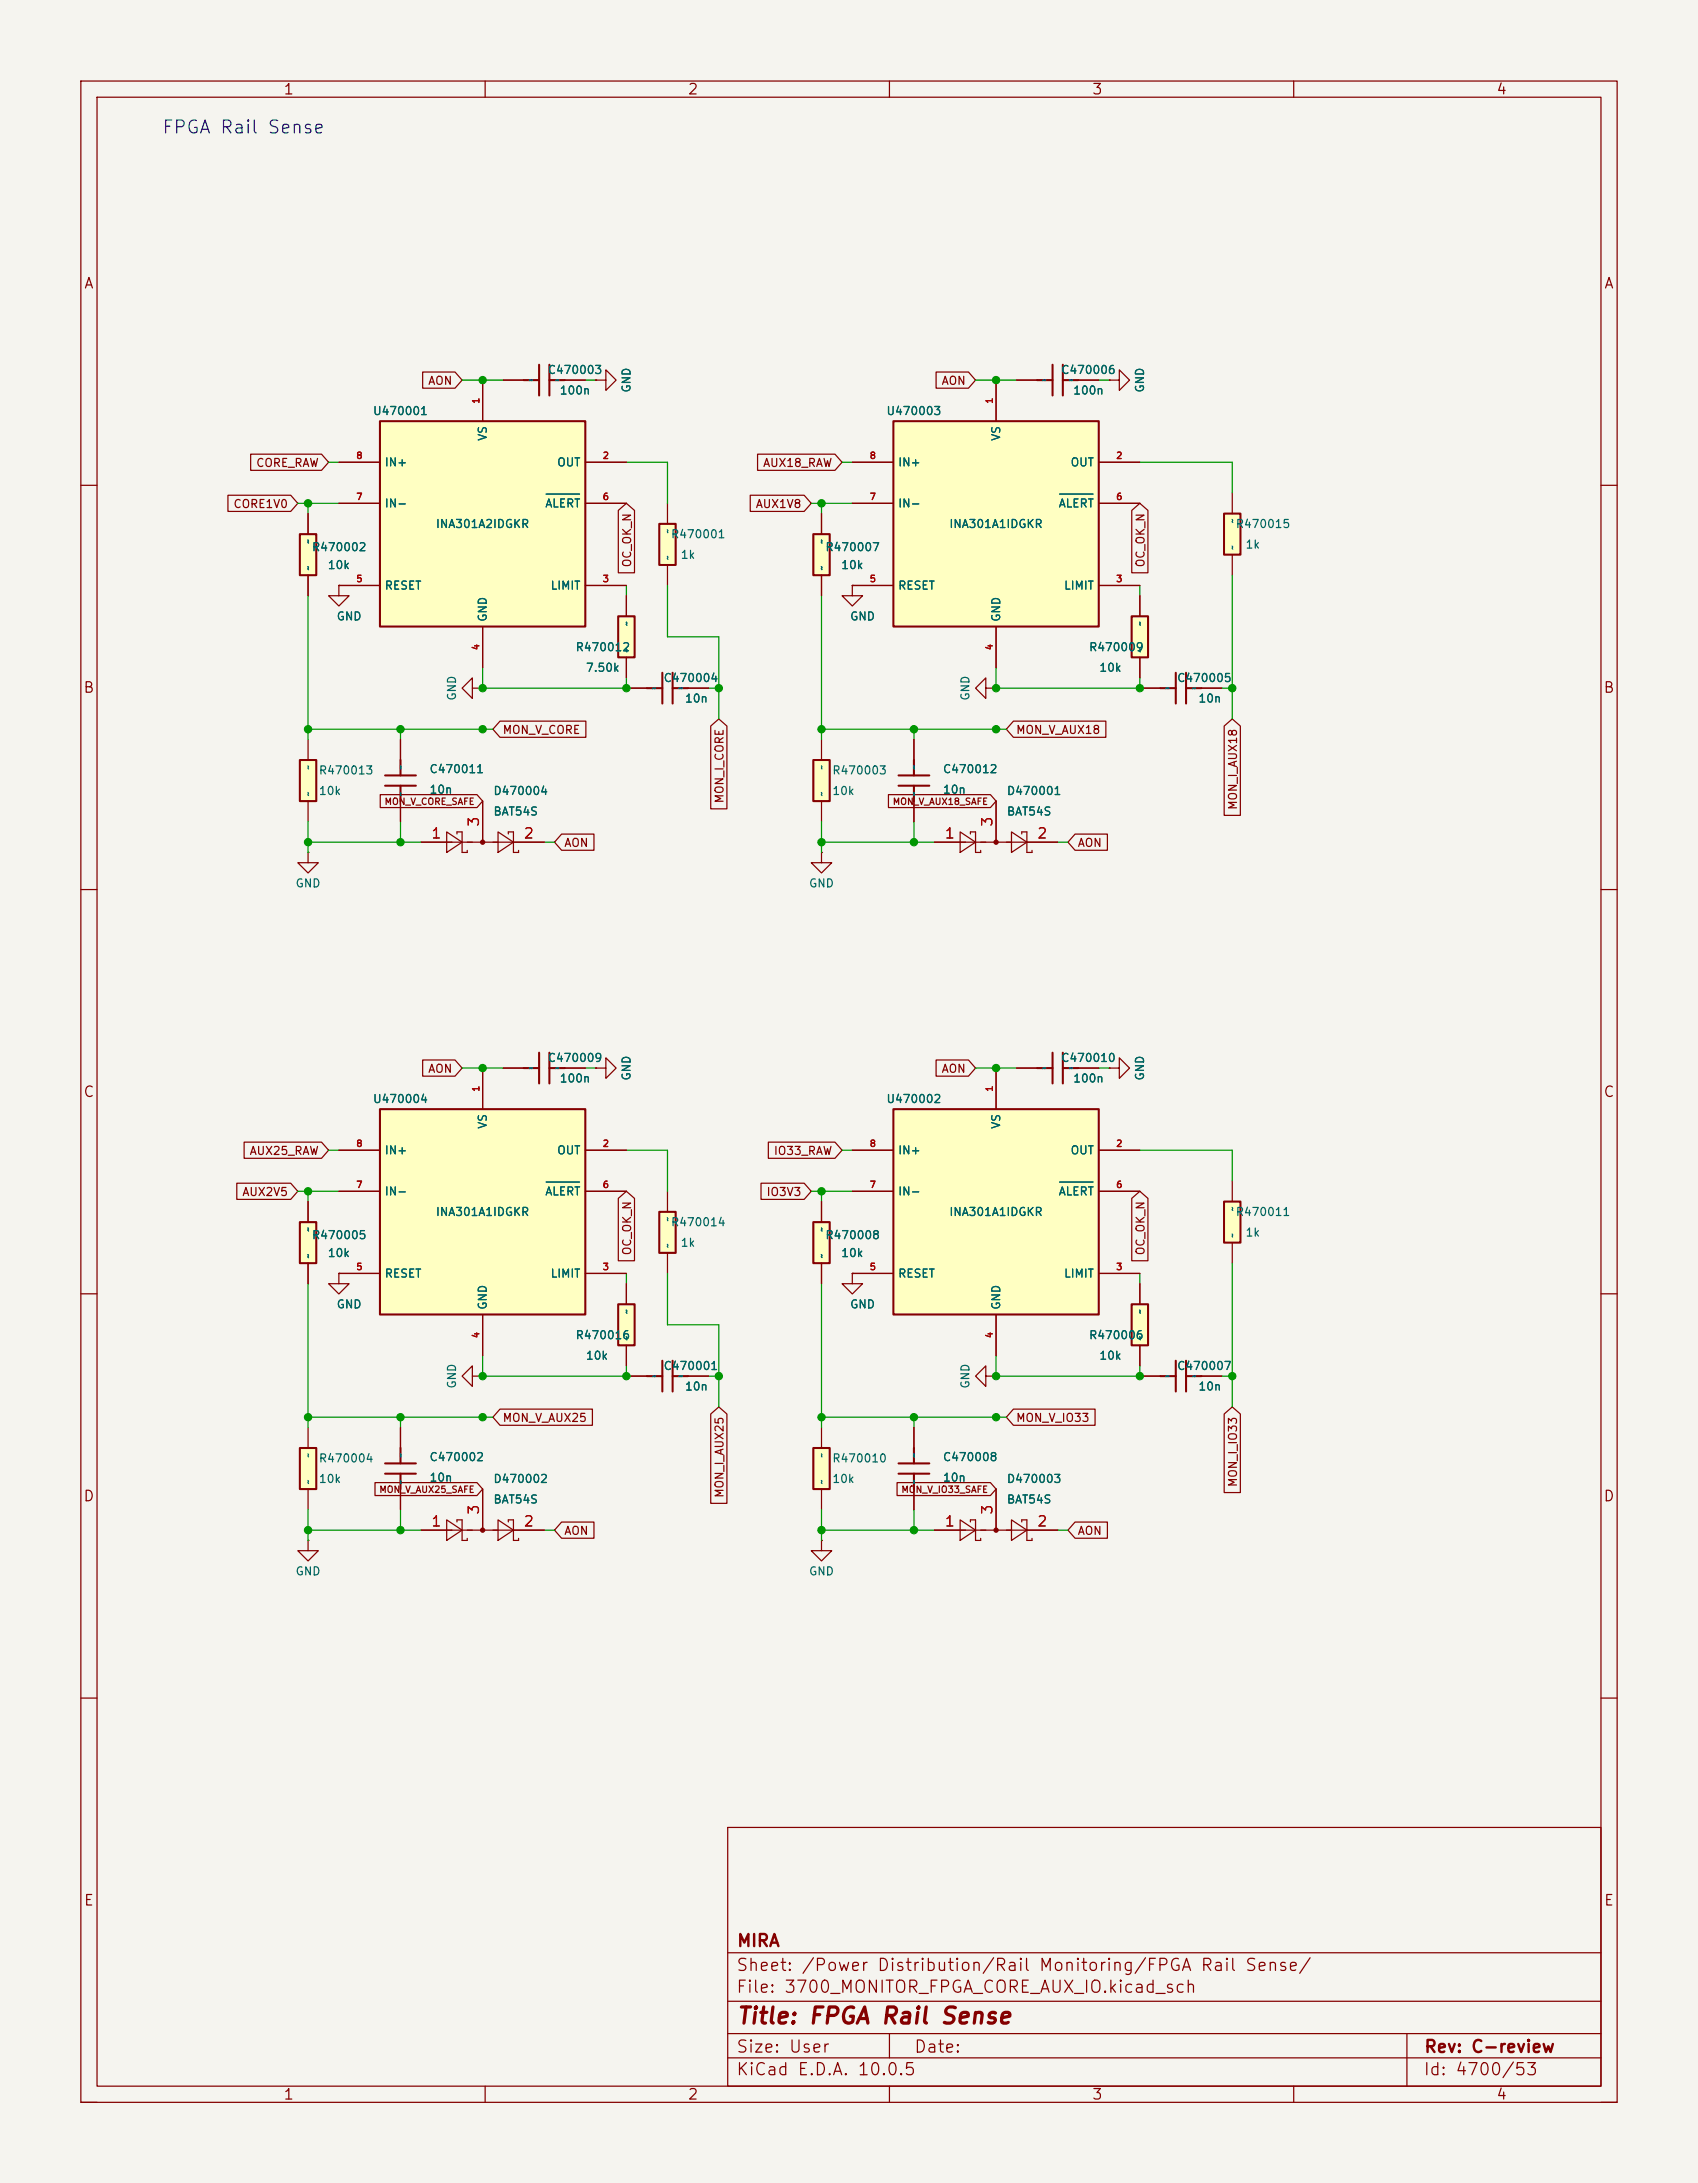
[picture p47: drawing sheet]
<svg xmlns="http://www.w3.org/2000/svg" width="210mm" height="270mm" viewBox="0 0 210 270" stroke-linecap="round" stroke-linejoin="round" font-family="sans-serif">
<defs><g id="words">
<text font-size="2" fill="#840000" x="91" y="250.8">Title: FPGA Rail Sense</text>
<text font-size="1.6" fill="#0000c2" x="19.9" y="16.9">FPGA Rail Sense</text>
<g font-size="1.5" fill="#840000">
<text x="91" y="244.2">Sheet: /Power Distribution/Rail Monitoring/FPGA Rail Sense/</text>
<text x="91" y="241.2">MIRA</text>
<text x="91" y="246.9">File: 3700_MONITOR_FPGA_CORE_AUX_IO.kicad_sch</text>
<text x="91" y="257.1">KiCad E.D.A. 10.0.5</text>
<text x="91" y="254.3">Size: User</text>
<text x="113" y="254.3">Date:</text>
<text x="176" y="257.1">Id: 4700/53</text>
<text x="176" y="254.3">Rev: C-review</text>
</g>
<g font-size="1.3" fill="#840000">
<text x="35" y="12">1</text>
<text x="85" y="12">2</text>
<text x="135" y="12">3</text>
<text x="185" y="12">4</text>
<text x="10.3" y="36">A</text>
<text x="198.3" y="36">A</text>
<text x="10.2" y="86">B</text>
<text x="198.2" y="86">B</text>
<text x="10.2" y="136">C</text>
<text x="198.2" y="136">C</text>
<text x="10.2" y="186">D</text>
<text x="198.2" y="186">D</text>
<text x="10.3" y="236">E</text>
<text x="198.3" y="236">E</text>
<text x="35" y="260">1</text>
<text x="85" y="260">2</text>
<text x="135" y="260">3</text>
<text x="185" y="260">4</text>
</g>
<g font-size="1.3" fill="#a90000">
<text x="53.2" y="104">1</text>
<text x="59.6" y="102.4" transform="rotate(-90 59.6 102.4)">3</text>
<text x="64.7" y="104">2</text>
<text x="116.7" y="104">1</text>
<text x="123.1" y="102.4" transform="rotate(-90 123.1 102.4)">3</text>
<text x="128.2" y="104">2</text>
<text x="53.2" y="189.1">1</text>
<text x="59.6" y="187.4" transform="rotate(-90 59.6 187.4)">3</text>
<text x="64.7" y="189.1">2</text>
<text x="116.7" y="189.1">1</text>
<text x="123.1" y="187.4" transform="rotate(-90 123.1 187.4)">3</text>
<text x="128.2" y="189.1">2</text>
</g>
<g font-size="1" fill="#840000">
<text x="52.9" y="47.8">AON</text>
<text x="116.4" y="47.8">AON</text>
<text x="31.6" y="58">CORE_RAW</text>
<text x="94.3" y="58">AUX18_RAW</text>
<text x="28.8" y="63.1">CORE1V0</text>
<text x="93.4" y="63.1">AUX1V8</text>
<text x="78.3" y="70.2" transform="rotate(-90 78.3 70.2)">OC_OK_N</text>
<text x="141.8" y="70.2" transform="rotate(-90 141.8 70.2)">OC_OK_N</text>
<text x="62.1" y="91">MON_V_CORE</text>
<text x="125.6" y="91">MON_V_AUX18</text>
<text x="89.7" y="99.4" transform="rotate(-90 89.7 99.4)">MON_I_CORE</text>
<text x="153.2" y="100.2" transform="rotate(-90 153.2 100.2)">MON_I_AUX18</text>
<text x="69.7" y="105">AON</text>
<text x="133.2" y="105">AON</text>
<text x="52.9" y="132.9">AON</text>
<text x="116.4" y="132.9">AON</text>
<text x="30.8" y="143.1">AUX25_RAW</text>
<text x="95.6" y="143.1">IO33_RAW</text>
<text x="29.9" y="148.2">AUX2V5</text>
<text x="94.7" y="148.2">IO3V3</text>
<text x="78.3" y="155.3" transform="rotate(-90 78.3 155.3)">OC_OK_N</text>
<text x="141.8" y="155.3" transform="rotate(-90 141.8 155.3)">OC_OK_N</text>
<text x="62.1" y="176.1">MON_V_AUX25</text>
<text x="125.6" y="176.1">MON_V_IO33</text>
<text x="89.7" y="185.3" transform="rotate(-90 89.7 185.3)">MON_I_AUX25</text>
<text x="153.2" y="184" transform="rotate(-90 153.2 184)">MON_I_IO33</text>
<text x="69.7" y="190.1">AON</text>
<text x="133.2" y="190.1">AON</text>
</g>
<g font-size="1" fill="#006464">
<text x="67.7" y="46.5">C470003</text>
<text x="131.2" y="46.5">C470006</text>
<text x="46" y="51.6">U470001</text>
<text x="69.1" y="49">100n</text>
<text x="78.2" y="48.6" transform="rotate(-90 78.2 48.6)">GND</text>
<text x="109.5" y="51.6">U470003</text>
<text x="132.6" y="49">100n</text>
<text x="141.7" y="48.6" transform="rotate(-90 141.7 48.6)">GND</text>
<text x="47.5" y="57.9">IN+</text>
<text x="60.4" y="54.6" transform="rotate(-90 60.4 54.6)">VS</text>
<text x="68.8" y="57.9">OUT</text>
<text x="111" y="57.9">IN+</text>
<text x="123.9" y="54.6" transform="rotate(-90 123.9 54.6)">VS</text>
<text x="132.3" y="57.9">OUT</text>
<text x="47.5" y="63">IN-</text>
<text x="53.8" y="65.6">INA301A2IDGKR</text>
<text x="67.3" y="63">ALERT</text>
<text x="111" y="63">IN-</text>
<text x="117.3" y="65.6">INA301A1IDGKR</text>
<text x="130.8" y="63">ALERT</text>
<text x="152.8" y="65.6">R470015</text>
<text x="38.5" y="68.4">R470002</text>
<text x="40.5" y="70.6">10k</text>
<text x="82.9" y="66.8">R470001</text>
<text x="84.1" y="69.4">1k</text>
<text x="102" y="68.4">R470007</text>
<text x="104" y="70.6">10k</text>
<text x="154" y="68.1">1k</text>
<text x="41.6" y="77">GND</text>
<text x="47.5" y="73.2">RESET</text>
<text x="60.4" y="77" transform="rotate(-90 60.4 77)">GND</text>
<text x="68" y="73.2">LIMIT</text>
<text x="105.1" y="77">GND</text>
<text x="111" y="73.2">RESET</text>
<text x="123.9" y="77" transform="rotate(-90 123.9 77)">GND</text>
<text x="131.5" y="73.2">LIMIT</text>
<text x="71.1" y="80.8">R470012</text>
<text x="72.4" y="83.3">7.50k</text>
<text x="134.6" y="80.8">R470009</text>
<text x="135.9" y="83.3">10k</text>
<text x="56.6" y="86.7" transform="rotate(-90 56.6 86.7)">GND</text>
<text x="82" y="84.6">C470004</text>
<text x="84.6" y="87.1">10n</text>
<text x="120.1" y="86.7" transform="rotate(-90 120.1 86.7)">GND</text>
<text x="145.5" y="84.6">C470005</text>
<text x="148.1" y="87.1">10n</text>
<text x="53" y="95.9">C470011</text>
<text x="116.5" y="95.9">C470012</text>
<text x="39.4" y="96">R470013</text>
<text x="39.4" y="98.6">10k</text>
<text x="53" y="98.4">10n</text>
<text x="60.9" y="98.6">D470004</text>
<text x="60.9" y="101.1">BAT54S</text>
<text x="102.9" y="96">R470003</text>
<text x="102.9" y="98.6">10k</text>
<text x="116.5" y="98.4">10n</text>
<text x="124.4" y="98.6">D470001</text>
<text x="124.4" y="101.1">BAT54S</text>
<text x="36.5" y="110">GND</text>
<text x="100" y="110">GND</text>
<text x="67.7" y="131.6">C470009</text>
<text x="131.2" y="131.6">C470010</text>
<text x="46" y="136.7">U470004</text>
<text x="69.1" y="134.1">100n</text>
<text x="78.2" y="133.7" transform="rotate(-90 78.2 133.7)">GND</text>
<text x="109.5" y="136.7">U470002</text>
<text x="132.6" y="134.1">100n</text>
<text x="141.7" y="133.7" transform="rotate(-90 141.7 133.7)">GND</text>
<text x="47.5" y="143">IN+</text>
<text x="60.4" y="139.7" transform="rotate(-90 60.4 139.7)">VS</text>
<text x="68.8" y="143">OUT</text>
<text x="111" y="143">IN+</text>
<text x="123.9" y="139.7" transform="rotate(-90 123.9 139.7)">VS</text>
<text x="132.3" y="143">OUT</text>
<text x="47.5" y="148.1">IN-</text>
<text x="67.3" y="148.1">ALERT</text>
<text x="111" y="148.1">IN-</text>
<text x="130.8" y="148.1">ALERT</text>
<text x="38.5" y="153.5">R470005</text>
<text x="40.5" y="155.7">10k</text>
<text x="53.8" y="150.6">INA301A1IDGKR</text>
<text x="82.9" y="151.9">R470014</text>
<text x="84.1" y="154.5">1k</text>
<text x="102" y="153.5">R470008</text>
<text x="104" y="155.7">10k</text>
<text x="117.3" y="150.6">INA301A1IDGKR</text>
<text x="152.8" y="150.6">R470011</text>
<text x="154" y="153.2">1k</text>
<text x="47.5" y="158.3">RESET</text>
<text x="68" y="158.3">LIMIT</text>
<text x="111" y="158.3">RESET</text>
<text x="131.5" y="158.3">LIMIT</text>
<text x="41.6" y="162.1">GND</text>
<text x="60.4" y="162.1" transform="rotate(-90 60.4 162.1)">GND</text>
<text x="71.1" y="165.9">R470016</text>
<text x="105.1" y="162.1">GND</text>
<text x="123.9" y="162.1" transform="rotate(-90 123.9 162.1)">GND</text>
<text x="134.6" y="165.9">R470006</text>
<text x="56.6" y="171.8" transform="rotate(-90 56.6 171.8)">GND</text>
<text x="72.4" y="168.4">10k</text>
<text x="82" y="169.7">C470001</text>
<text x="84.6" y="172.2">10n</text>
<text x="120.1" y="171.8" transform="rotate(-90 120.1 171.8)">GND</text>
<text x="135.9" y="168.4">10k</text>
<text x="145.5" y="169.7">C470007</text>
<text x="148.1" y="172.2">10n</text>
<text x="39.4" y="181.1">R470004</text>
<text x="39.4" y="183.7">10k</text>
<text x="53" y="181">C470002</text>
<text x="53" y="183.5">10n</text>
<text x="60.9" y="183.7">D470002</text>
<text x="102.9" y="181.1">R470010</text>
<text x="102.9" y="183.7">10k</text>
<text x="116.5" y="181">C470008</text>
<text x="116.5" y="183.5">10n</text>
<text x="124.4" y="183.7">D470003</text>
<text x="60.9" y="186.2">BAT54S</text>
<text x="124.4" y="186.2">BAT54S</text>
<text x="36.5" y="195.1">GND</text>
<text x="100" y="195.1">GND</text>
</g>
<g font-size=".8" fill="#006464">
<text x="65.3" y="47.6">~</text>
<text x="68.6" y="47.6">~</text>
<text x="128.8" y="47.6">~</text>
<text x="132.1" y="47.6">~</text>
<text x="153" y="64.8" transform="rotate(-90 153 64.8)">~</text>
<text x="38.7" y="70.6" transform="rotate(-90 38.7 70.6)">~</text>
<text x="38.7" y="67.3" transform="rotate(-90 38.7 67.3)">~</text>
<text x="83.2" y="69.3" transform="rotate(-90 83.2 69.3)">~</text>
<text x="83.2" y="66.1" transform="rotate(-90 83.2 66.1)">~</text>
<text x="102.2" y="70.6" transform="rotate(-90 102.2 70.6)">~</text>
<text x="102.2" y="67.3" transform="rotate(-90 102.2 67.3)">~</text>
<text x="153" y="68.1" transform="rotate(-90 153 68.1)">~</text>
<text x="78.1" y="77.5" transform="rotate(-90 78.1 77.5)">~</text>
<text x="141.6" y="77.5" transform="rotate(-90 141.6 77.5)">~</text>
<text x="78.1" y="80.8" transform="rotate(-90 78.1 80.8)">~</text>
<text x="141.6" y="80.8" transform="rotate(-90 141.6 80.8)">~</text>
<text x="80.5" y="85.7">~</text>
<text x="83.8" y="85.7">~</text>
<text x="144" y="85.7">~</text>
<text x="147.3" y="85.7">~</text>
<text x="38.7" y="95.3" transform="rotate(-90 38.7 95.3)">~</text>
<text x="50.1" y="95.3" transform="rotate(-90 50.1 95.3)">~</text>
<text x="102.2" y="95.3" transform="rotate(-90 102.2 95.3)">~</text>
<text x="113.6" y="95.3" transform="rotate(-90 113.6 95.3)">~</text>
<text x="38.7" y="98.6" transform="rotate(-90 38.7 98.6)">~</text>
<text x="50.1" y="98.6" transform="rotate(-90 50.1 98.6)">~</text>
<text x="102.2" y="98.6" transform="rotate(-90 102.2 98.6)">~</text>
<text x="113.6" y="98.6" transform="rotate(-90 113.6 98.6)">~</text>
<text x="65.3" y="132.7">~</text>
<text x="68.6" y="132.7">~</text>
<text x="128.8" y="132.7">~</text>
<text x="132.1" y="132.7">~</text>
<text x="153" y="149.9" transform="rotate(-90 153 149.9)">~</text>
<text x="38.7" y="155.7" transform="rotate(-90 38.7 155.7)">~</text>
<text x="38.7" y="152.4" transform="rotate(-90 38.7 152.4)">~</text>
<text x="83.2" y="154.4" transform="rotate(-90 83.2 154.4)">~</text>
<text x="83.2" y="151.1" transform="rotate(-90 83.2 151.1)">~</text>
<text x="102.2" y="155.7" transform="rotate(-90 102.2 155.7)">~</text>
<text x="102.2" y="152.4" transform="rotate(-90 102.2 152.4)">~</text>
<text x="153" y="153.2" transform="rotate(-90 153 153.2)">~</text>
<text x="78.1" y="165.9" transform="rotate(-90 78.1 165.9)">~</text>
<text x="78.1" y="162.6" transform="rotate(-90 78.1 162.6)">~</text>
<text x="141.6" y="165.9" transform="rotate(-90 141.6 165.9)">~</text>
<text x="141.6" y="162.6" transform="rotate(-90 141.6 162.6)">~</text>
<text x="80.5" y="170.8">~</text>
<text x="83.8" y="170.8">~</text>
<text x="144" y="170.8">~</text>
<text x="147.3" y="170.8">~</text>
<text x="38.7" y="183.6" transform="rotate(-90 38.7 183.6)">~</text>
<text x="38.7" y="180.4" transform="rotate(-90 38.7 180.4)">~</text>
<text x="50.1" y="183.6" transform="rotate(-90 50.1 183.6)">~</text>
<text x="50.1" y="180.4" transform="rotate(-90 50.1 180.4)">~</text>
<text x="102.2" y="183.6" transform="rotate(-90 102.2 183.6)">~</text>
<text x="102.2" y="180.4" transform="rotate(-90 102.2 180.4)">~</text>
<text x="113.6" y="183.6" transform="rotate(-90 113.6 183.6)">~</text>
<text x="113.6" y="180.4" transform="rotate(-90 113.6 180.4)">~</text>
</g>
<g font-size=".8" fill="#a90000">
<text x="59.5" y="50" transform="rotate(-90 59.5 50)">1</text>
<text x="123" y="50" transform="rotate(-90 123 50)">1</text>
<text x="44" y="57">8</text>
<text x="74.5" y="57">2</text>
<text x="107.5" y="57">8</text>
<text x="138" y="57">2</text>
<text x="44" y="62">7</text>
<text x="74.5" y="62">6</text>
<text x="107.5" y="62">7</text>
<text x="138" y="62">6</text>
<text x="44" y="72.2">5</text>
<text x="74.5" y="72.2">3</text>
<text x="107.5" y="72.2">5</text>
<text x="138" y="72.2">3</text>
<text x="59.5" y="80.5" transform="rotate(-90 59.5 80.5)">4</text>
<text x="123" y="80.5" transform="rotate(-90 123 80.5)">4</text>
<text x="59.5" y="135.1" transform="rotate(-90 59.5 135.1)">1</text>
<text x="123" y="135.1" transform="rotate(-90 123 135.1)">1</text>
<text x="44" y="142">8</text>
<text x="74.5" y="142">2</text>
<text x="107.5" y="142">8</text>
<text x="138" y="142">2</text>
<text x="44" y="147.1">7</text>
<text x="74.5" y="147.1">6</text>
<text x="107.5" y="147.1">7</text>
<text x="138" y="147.1">6</text>
<text x="44" y="157.3">5</text>
<text x="74.5" y="157.3">3</text>
<text x="107.5" y="157.3">5</text>
<text x="138" y="157.3">3</text>
<text x="59.5" y="165.6" transform="rotate(-90 59.5 165.6)">4</text>
<text x="123" y="165.6" transform="rotate(-90 123 165.6)">4</text>
</g>
<g font-size=".8" fill="#840000">
<text x="47.5" y="99.7">MON_V_CORE_SAFE</text>
<text x="110.3" y="99.7">MON_V_AUX18_SAFE</text>
<text x="46.8" y="184.8">MON_V_AUX25_SAFE</text>
<text x="111.4" y="184.8">MON_V_IO33_SAFE</text>
</g>
</g></defs>
<path d="M0 0h210v270h-210z" fill="#f5f4ef" stroke="#f5f4ef" stroke-width=".12"/>
<g fill="none" stroke="#840000" stroke-width=".15">
<path d="M10 10h190v250h-190zM12 12h186v246h-186zM60 10v2M110 10v2M160 10v2M10 60h2M198 60h2M49.5 91.5v2.5M49.5 99.1v2.5M113 91.5v2.5M113 99.1v2.5M123.2 99.1v5.1"/>
<path d="M10 110h2M115.6 104.2h15.2M118.7 102.9l1.9 1.3-1.9 1.2zM120 103.1v-.2h.6v2.5h.7v-.2M125.1 102.9l1.9 1.3-1.9 1.2zM126.4 103.1v-.2h.6v2.5h.6v-.2M198 110h2M105.4 157.5v1.3h1.3l-1.3 1.2-1.3-1.2h1.3M105.4 157.5h.1M10 160h2M198 160h2M10 210h2"/>
<path d="M198 210h2M90 226h108v32h-108zM60 258v2M90 254.5h108M90 251.5h108M90 247.5h108M90 241.5h108M110 251.5v3M110 258v2M160 258v2M174 251.5v6.5M10 260h2"/>
<path d="M198 260h2"/>
</g>
<path d="M47.6 95.9h3.8M47.6 97.2h3.8M49.5 94v1.9M49.5 97.2v1.9M111.1 95.9h3.8M111.1 97.2h3.8M113 94v1.9M113 97.2v1.9" fill="none" stroke="#840000" stroke-width=".25"/>
<circle cx="123.2" cy="104.2" r=".25" fill="#840000" stroke="#840000" stroke-width=".15"/>
<path d="M100.6 151.2h2v5h-2z" fill="#ffffc2"/>
<path d="M100.6 151.2h2v5h-2z" fill="none" stroke="#840000" stroke-width=".25"/>
<path d="M101.6 148.6v2.6M101.6 156.2v2.6M101.6 190.5v1.3h1.3l-1.3 1.3-1.3-1.3h1.3M101.6 190.5h.1" fill="none" stroke="#840000" stroke-width=".15"/>
<path d="M81.5 149.9h2.1v5.1h-2.1z" fill="#ffffc2"/>
<path d="M81.5 149.9h2.1v5.1h-2.1z" fill="none" stroke="#840000" stroke-width=".25"/>
<path d="M82.5 147.3v2.6M82.5 155v2.5" fill="none" stroke="#840000" stroke-width=".15"/>
<path d="M100.6 179.1h2v5.1h-2z" fill="#ffffc2"/>
<path d="M100.6 179.1h2v5.1h-2z" fill="none" stroke="#840000" stroke-width=".25"/>
<path d="M101.6 176.6v2.5M101.6 184.2v2.5" fill="none" stroke="#840000" stroke-width=".15"/>
<path d="M81.5 64.8h2.1v5.1h-2.1z" fill="#ffffc2"/>
<path d="M81.5 64.8h2.1v5.1h-2.1z" fill="none" stroke="#840000" stroke-width=".25"/>
<path d="M82.5 62.3v2.5M82.5 69.9v2.5M59.7 99.1v5.1M52.1 104.2h15.2M55.2 102.9l1.9 1.3-1.9 1.2zM56.5 103.1v-.2h.6v2.5h.7v-.2M61.6 102.9l1.9 1.3-1.9 1.2zM62.9 103.1v-.2h.6v2.5h.6v-.2" fill="none" stroke="#840000" stroke-width=".15"/>
<circle cx="59.7" cy="104.2" r=".25" fill="#840000" stroke="#840000" stroke-width=".15"/>
<path d="M37.1 94h2v5.1h-2z" fill="#ffffc2"/>
<path d="M37.1 94h2v5.1h-2z" fill="none" stroke="#840000" stroke-width=".25"/>
<path d="M38.1 91.5v2.5M38.1 99.1v2.5M121.9 85.1v-1.3l-1.3 1.3 1.3 1.3v-1.3h1.3M123.2 85.1h.1" fill="none" stroke="#840000" stroke-width=".15"/>
<path d="M47 52.1h25.4v25.4h-25.4z" fill="#ffffc2"/>
<path d="M47 52.1h25.4v25.4h-25.4zM64.8 47h1.9M66.7 45.1v3.8M67.9 47h1.9M67.9 45.1v3.8" fill="none" stroke="#840000" stroke-width=".25"/>
<path d="M41.9 57.2h5.1M59.7 47v5.1M62.2 47h2.6M69.8 47h2.6M72.4 57.2h5.1M73.7 47h1.2v-1.3l1.3 1.3-1.3 1.3v-1.3M73.7 47h.1M41.9 72.4h5.1M41.9 62.3h5.1M59.7 77.5v5.1M72.4 72.4h5.1M72.4 62.3h5.1" fill="none" stroke="#840000" stroke-width=".15"/>
<path d="M67.5 61.1h4.2" fill="none" stroke="#006464" stroke-width=".15"/>
<path d="M76.5 76.2h2v5.1h-2z" fill="#ffffc2"/>
<path d="M76.5 76.2h2v5.1h-2zM80 85.1h1.9M81.9 83.2v3.8M83.2 85.1h1.9M83.2 83.2v3.8" fill="none" stroke="#840000" stroke-width=".25"/>
<path d="M41.9 72.4v1.3h1.3l-1.3 1.3-1.3-1.3h1.3M41.9 72.4h.1M77.5 73.7v2.5M77.5 81.3v2.5M77.5 85.1h2.5M85.1 85.1h2.5" fill="none" stroke="#840000" stroke-width=".15"/>
<path d="M37.1 66.1h2v5h-2z" fill="#ffffc2"/>
<path d="M37.1 66.1h2v5h-2zM64.8 132.1h1.9M66.7 130.2v3.8M67.9 132.1h1.9M67.9 130.2v3.8" fill="none" stroke="#840000" stroke-width=".25"/>
<path d="M38.1 63.5v2.6M38.1 71.1v2.6M58.4 85.1v-1.3l-1.3 1.3 1.3 1.3v-1.3h1.3M59.7 85.1h.1M62.2 132.1h2.6M69.8 132.1h2.6" fill="none" stroke="#840000" stroke-width=".15"/>
<path d="M151.4 63.5h2v5.1h-2z" fill="#ffffc2"/>
<path d="M151.4 63.5h2v5.1h-2z" fill="none" stroke="#840000" stroke-width=".25"/>
<path d="M152.4 61v2.5M152.4 68.6v2.5" fill="none" stroke="#840000" stroke-width=".15"/>
<path d="M151.4 148.6h2v5.1h-2z" fill="#ffffc2"/>
<g fill="none" stroke="#840000" stroke-width=".25">
<path d="M128.3 132.1h1.9M130.2 130.2v3.8M131.4 132.1h1.9M131.4 130.2v3.8M151.4 148.6h2v5.1h-2zM113 179.1v1.9M143.5 170.2h1.9M145.4 168.3v3.8M146.7 170.2h1.9M146.7 168.3v3.8M111.1 181h3.8M111.1 182.3h3.8"/>
<path d="M113 182.3v1.9"/>
</g>
<path d="M125.7 132.1h2.6M133.3 132.1h2.6M152.4 146.1v2.5M152.4 153.7v2.5M113 176.6v2.5M141 170.2h2.5M148.6 170.2h2.5M113 184.2v2.5" fill="none" stroke="#840000" stroke-width=".15"/>
<path d="M110.5 137.2h25.4v25.4h-25.4z" fill="#ffffc2"/>
<path d="M110.5 137.2h25.4v25.4h-25.4z" fill="none" stroke="#840000" stroke-width=".25"/>
<path d="M123.2 132.1v5.1M137.2 132.1h1.2v-1.3l1.3 1.3-1.3 1.3v-1.3M137.2 132.1h.1M105.4 142.3h5.1M105.4 157.5h5.1M105.4 147.3h5.1M135.9 142.3h5.1M135.9 157.5h5.1M135.9 147.3h5.1M123.2 162.6v5.1" fill="none" stroke="#840000" stroke-width=".15"/>
<path d="M131 146.2h4.2" fill="none" stroke="#006464" stroke-width=".15"/>
<path d="M140 161.3h2v5.1h-2z" fill="#ffffc2"/>
<g fill="none" stroke="#840000" stroke-width=".25">
<path d="M128.3 47h1.9M130.2 45.1v3.8M131.4 47h1.9M131.4 45.1v3.8M143.5 85.1h1.9M145.4 83.2v3.8M146.7 85.1h1.9M146.7 83.2v3.8M80 170.2h1.9M81.9 168.3v3.8M83.2 170.2h1.9M83.2 168.3v3.8"/>
<path d="M140 161.3h2v5.1h-2z"/>
</g>
<g fill="none" stroke="#840000" stroke-width=".15">
<path d="M125.7 47h2.6M133.3 47h2.6M137.2 47h1.2v-1.3l1.3 1.3-1.3 1.3v-1.3M137.2 47h.1M141 85.1h2.5M148.6 85.1h2.5M141 158.8v2.5M77.5 170.2h2.5M85.1 170.2h2.5M121.9 170.2v-1.3l-1.3 1.3 1.3 1.3v-1.3h1.3M123.2 170.2h.1M141 166.4v2.5"/>
<path d="M115.6 189.3h15.2M118.7 188l1.9 1.3-1.9 1.2zM120 188.2v-.2h.6v2.5h.7v-.2M123.2 184.2v5.1M125.1 188l1.9 1.3-1.9 1.2zM126.4 188.2v-.2h.6v2.5h.6v-.2"/>
</g>
<circle cx="123.2" cy="189.3" r=".25" fill="#840000" stroke="#840000" stroke-width=".15"/>
<path d="M140 76.2h2v5.1h-2z" fill="#ffffc2"/>
<path d="M140 76.2h2v5.1h-2z" fill="none" stroke="#840000" stroke-width=".25"/>
<path d="M141 73.7v2.5M141 81.3v2.5" fill="none" stroke="#840000" stroke-width=".15"/>
<path d="M110.5 52.1h25.4v25.4h-25.4z" fill="#ffffc2"/>
<path d="M110.5 52.1h25.4v25.4h-25.4z" fill="none" stroke="#840000" stroke-width=".25"/>
<path d="M105.4 57.2h5.1M123.2 47v5.1M135.9 57.2h5.1M105.4 72.4v1.3h1.3l-1.3 1.3-1.3-1.3h1.3M105.4 72.4h.1M105.4 72.4h5.1M105.4 62.3h5.1M123.2 77.5v5.1M135.9 72.4h5.1M135.9 62.3h5.1M101.6 105.4v1.3h1.3l-1.3 1.3-1.3-1.3h1.3M101.6 105.4h.1" fill="none" stroke="#840000" stroke-width=".15"/>
<path d="M131 61.1h4.2" fill="none" stroke="#006464" stroke-width=".15"/>
<path d="M100.6 66.1h2v5h-2z" fill="#ffffc2"/>
<path d="M100.6 66.1h2v5h-2z" fill="none" stroke="#840000" stroke-width=".25"/>
<path d="M101.6 63.5v2.6M101.6 71.1v2.6" fill="none" stroke="#840000" stroke-width=".15"/>
<path d="M100.6 94h2v5.1h-2z" fill="#ffffc2"/>
<path d="M100.6 94h2v5.1h-2z" fill="none" stroke="#840000" stroke-width=".25"/>
<path d="M101.6 91.5v2.5M101.6 99.1v2.5M38.1 105.4v1.3h1.3l-1.3 1.3-1.3-1.3h1.3M38.1 105.4h.1" fill="none" stroke="#840000" stroke-width=".15"/>
<path d="M37.1 179.1h2v5.1h-2z" fill="#ffffc2"/>
<path d="M37.1 179.1h2v5.1h-2z" fill="none" stroke="#840000" stroke-width=".25"/>
<path d="M38.1 176.6v2.5M58.4 170.2v-1.3l-1.3 1.3 1.3 1.3v-1.3h1.3M59.7 170.2h.1M38.1 184.2v2.5" fill="none" stroke="#840000" stroke-width=".15"/>
<path d="M47 137.2h25.4v25.4h-25.4z" fill="#ffffc2"/>
<path d="M47 137.2h25.4v25.4h-25.4z" fill="none" stroke="#840000" stroke-width=".25"/>
<g fill="none" stroke="#840000" stroke-width=".15">
<path d="M59.7 132.1v5.1M41.9 142.3h5.1M41.9 157.5h5.1M41.9 147.3h5.1M72.4 142.3h5.1M72.4 157.5h5.1M72.4 147.3h5.1M59.7 162.6v5.1M52.1 189.3h15.2M55.2 188l1.9 1.3-1.9 1.2zM56.5 188.2v-.2h.6v2.5h.7v-.2M59.7 184.2v5.1"/>
<path d="M61.6 188l1.9 1.3-1.9 1.2zM62.9 188.2v-.2h.6v2.5h.6v-.2"/>
</g>
<path d="M67.5 146.2h4.2" fill="none" stroke="#006464" stroke-width=".15"/>
<circle cx="59.7" cy="189.3" r=".25" fill="#840000" stroke="#840000" stroke-width=".15"/>
<path d="M76.5 161.3h2v5.1h-2z" fill="#ffffc2"/>
<path d="M76.5 161.3h2v5.1h-2z" fill="none" stroke="#840000" stroke-width=".25"/>
<path d="M73.7 132.1h1.2v-1.3l1.3 1.3-1.3 1.3v-1.3M73.7 132.1h.1M77.5 158.8v2.5M77.5 166.4v2.5M38.1 190.5v1.3h1.3l-1.3 1.3-1.3-1.3h1.3M38.1 190.5h.1" fill="none" stroke="#840000" stroke-width=".15"/>
<path d="M37.1 151.2h2v5h-2z" fill="#ffffc2"/>
<path d="M37.1 151.2h2v5h-2zM49.5 179.1v1.9M47.6 181h3.8M47.6 182.3h3.8M49.5 182.3v1.9" fill="none" stroke="#840000" stroke-width=".25"/>
<g fill="none" stroke="#840000" stroke-width=".15">
<path d="M31 56.2h8.8l.8 1-.8 1h-8.8zM41.9 57.2h5.1M52.3 46h4l.8 1-.8 1h-4zM59.7 47v5.1M62.2 47h2.6M69.8 47h2.6M72.4 57.2h5.1M73.7 47h.1M93.7 56.2h9.6l.8 1-.8 1h-9.6zM105.4 57.2h5.1M115.8 46h4l.8 1-.8 1h-4zM123.2 47v5.1"/>
<path d="M125.7 47h2.6M133.3 47h2.6M135.9 57.2h5.1M137.2 47h.1M28.2 61.3h7.8l.8 1-.8 1h-7.8zM38.1 63.5v2.6M38.1 71.1v2.6M41.9 72.4h.1M41.9 72.4h5.1M41.9 62.3h5.1M59.7 77.5v5.1M72.4 72.4h5.1"/>
<path d="M72.4 62.3h5.1M76.5 63.1l1-.8 1 .8v7.7h-2zM77.5 73.7v2.5M92.8 61.3h6.7l.8 1-.8 1h-6.7zM101.6 63.5v2.6M101.6 71.1v2.6M105.4 72.4h.1M105.4 72.4h5.1M105.4 62.3h5.1M123.2 77.5v5.1M135.9 72.4h5.1M135.9 62.3h5.1"/>
<path d="M140 63.1l1-.8 1 .8v7.7h-2zM141 73.7v2.5M47 98.3h12l.7 .8-.7 .8h-12zM49.5 91.5v2.5M49.5 99.1v2.5M59.7 99.1v5.1M61.8 89.2h10.7v2h-10.7l-.8-1zM77.5 81.3v2.5M77.5 85.1h2.5M85.1 85.1h2.5M87.9 89.8l1-.9 1 .9v10.2h-2zM109.9 98.3h12.6l.7 .8-.7 .8h-12.6z"/>
<path d="M113 91.5v2.5M113 99.1v2.5M123.2 99.1v5.1M125.3 89.2h11.5v2h-11.5l-.8-1zM141 85.1h2.5M141 81.3v2.5M148.6 85.1h2.5M151.4 89.8l1-.9 1 .9v11h-2zM52.1 104.2h3.8M63.5 104.2h3.8M69.5 103.2h4v2h-4l-.9-1zM115.6 104.2h3.8"/>
<path d="M127 104.2h3.8M133 103.2h4v2h-4l-.9-1zM52.3 131.1h4l.8 1-.8 1h-4zM59.7 132.1v5.1M62.2 132.1h2.6M69.8 132.1h2.6M73.7 132.1h.1M115.8 131.1h4l.8 1-.8 1h-4zM123.2 132.1v5.1M125.7 132.1h2.6M133.3 132.1h2.6M137.2 132.1h.1"/>
<path d="M29.3 146.3h6.7l.8 1-.8 1h-6.7zM30.2 141.3h9.6l.8 1-.8 1h-9.6zM38.1 148.6v2.6M38.1 156.2v2.6M41.9 157.5v1.3h1.3l-1.3 1.2-1.3-1.2h1.3M41.9 157.5h.1M41.9 142.3h5.1M41.9 157.5h5.1M41.9 147.3h5.1M72.4 142.3h5.1M72.4 157.5h5.1M72.4 147.3h5.1"/>
<path d="M76.5 148.2l1-.9 1 .9v7.7h-2zM77.5 158.8v2.5M94.1 146.3h5.4l.8 1-.8 1h-5.4zM95 141.3h8.3l.8 1-.8 1h-8.3zM101.6 148.6v2.6M101.6 156.2v2.6M105.4 157.5h.1M105.4 142.3h5.1M105.4 157.5h5.1M105.4 147.3h5.1M135.9 142.3h5.1M135.9 157.5h5.1"/>
<path d="M135.9 147.3h5.1M140 148.2l1-.9 1 .9v7.7h-2zM141 158.8v2.5M49.5 176.6v2.5M59.7 162.6v5.1M61.8 174.3h11.5v2h-11.5l-.8-1zM77.5 166.4v2.5M77.5 170.2h2.5M85.1 170.2h2.5M87.9 174.9l1-.9 1 .9v11h-2zM113 176.6v2.5M123.2 162.6v5.1"/>
<path d="M125.3 174.3h10.1v2h-10.1l-.8-1zM141 170.2h2.5M141 166.4v2.5M148.6 170.2h2.5M151.4 174.9l1-.9 1 .9v9.7h-2zM46.4 183.4h12.6l.7 .8-.7 .8h-12.6zM49.5 184.2v2.5M52.1 189.3h3.8M59.7 184.2v5.1M63.5 189.3h3.8M69.5 188.3h4v2h-4l-.9-1zM110.9 183.4h11.6l.7 .8-.7 .8h-11.6z"/>
<path d="M113 184.2v2.5M115.6 189.3h3.8M123.2 184.2v5.1M127 189.3h3.8M133 188.3h4v2h-4l-.9-1z"/>
</g>
<g fill="none" stroke="#009600" stroke-width=".15">
<path d="M40.6 57.2h1.3M57.1 47h5.1M72.4 47h1.3M77.5 57.2h5v5.1M104.1 57.2h1.3M120.6 47h5.1M135.9 47h1.3M141 57.2h11.4v3.8M36.8 62.3h5.1M38.1 62.3v1.2M38.1 73.7v17.8M77.5 72.4v1.3"/>
<path d="M82.5 72.4v6.4h6.4v10.1M100.3 62.3h5.1M101.6 62.3v1.2M101.6 73.7v17.8M141 72.4v1.3M152.4 71.1v17.8M38.1 90.2h22.9M49.5 90.2v1.3M59.7 82.6v2.5h17.8v-1.3M87.6 85.1h1.3M101.6 90.2h22.9M113 90.2v1.3"/>
<path d="M123.2 82.6v2.5h17.8v-1.3M151.1 85.1h1.3M38.1 101.6v3.8M38.1 104.2h14M49.5 101.6v2.6M67.3 104.2h1.3M101.6 101.6v3.8M101.6 104.2h14M113 101.6v2.6M130.8 104.2h1.3M57.1 132.1h5.1M72.4 132.1h1.3"/>
<path d="M120.6 132.1h5.1M135.9 132.1h1.3M36.8 147.3h5.1M38.1 147.3v1.3M38.1 158.8v17.8M40.6 142.3h1.3M77.5 142.3h5v5M77.5 157.5v1.3M82.5 157.5v6.4h6.4v10.1M100.3 147.3h5.1M101.6 147.3v1.3M101.6 158.8v17.8"/>
<path d="M104.1 142.3h1.3M141 157.5v1.3M141 142.3h11.4v3.8M152.4 156.2v17.8M38.1 175.3h22.9M49.5 175.3v1.3M59.7 167.7v2.5h17.8v-1.3M87.6 170.2h1.3M101.6 175.3h22.9M113 175.3v1.3M123.2 167.7v2.5h17.8v-1.3M151.1 170.2h1.3"/>
<path d="M38.1 186.7v3.8M38.1 189.3h14M49.5 186.7v2.6M67.3 189.3h1.3M101.6 186.7v3.8M101.6 189.3h14M113 186.7v2.6M130.8 189.3h1.3"/>
</g>
<path d="M67.5 61.1h4.2M131 61.1h4.2M67.5 146.2h4.2M131 146.2h4.2" fill="none" stroke="#006464" stroke-width=".15"/>
<g fill="#009600" stroke="#009600" stroke-width=".12">
<circle cx="49.5" cy="175.3" r=".46"/>
<circle cx="38.1" cy="175.3" r=".46"/>
<circle cx="59.7" cy="175.3" r=".46"/>
<circle cx="59.7" cy="170.2" r=".46"/>
<circle cx="49.5" cy="104.2" r=".46"/>
<circle cx="38.1" cy="104.2" r=".46"/>
<circle cx="38.1" cy="189.3" r=".46"/>
<circle cx="49.5" cy="189.3" r=".46"/>
<circle cx="77.5" cy="170.2" r=".46"/>
<circle cx="38.1" cy="147.3" r=".46"/>
<circle cx="59.7" cy="132.1" r=".46"/>
<circle cx="77.5" cy="85.1" r=".46"/>
<circle cx="59.7" cy="85.1" r=".46"/>
<circle cx="38.1" cy="90.2" r=".46"/>
<circle cx="38.1" cy="62.3" r=".46"/>
<circle cx="59.7" cy="47" r=".46"/>
<circle cx="49.5" cy="90.2" r=".46"/>
<circle cx="59.7" cy="90.2" r=".46"/>
<circle cx="101.6" cy="147.3" r=".46"/>
<circle cx="101.6" cy="175.3" r=".46"/>
<circle cx="88.9" cy="170.2" r=".46"/>
<circle cx="113" cy="189.3" r=".46"/>
<circle cx="101.6" cy="189.3" r=".46"/>
<circle cx="113" cy="104.2" r=".46"/>
<circle cx="101.6" cy="90.2" r=".46"/>
<circle cx="123.2" cy="90.2" r=".46"/>
<circle cx="88.9" cy="85.1" r=".46"/>
<circle cx="123.2" cy="85.1" r=".46"/>
<circle cx="101.6" cy="104.2" r=".46"/>
<circle cx="101.6" cy="62.3" r=".46"/>
<circle cx="123.2" cy="47" r=".46"/>
<circle cx="141" cy="85.1" r=".46"/>
<circle cx="113" cy="90.2" r=".46"/>
<circle cx="152.4" cy="85.1" r=".46"/>
<circle cx="123.2" cy="175.3" r=".46"/>
<circle cx="123.2" cy="170.2" r=".46"/>
<circle cx="123.2" cy="132.1" r=".46"/>
<circle cx="141" cy="170.2" r=".46"/>
<circle cx="152.4" cy="170.2" r=".46"/>
<circle cx="113" cy="175.3" r=".46"/>
</g>
<use href="#words"/>
</svg>
